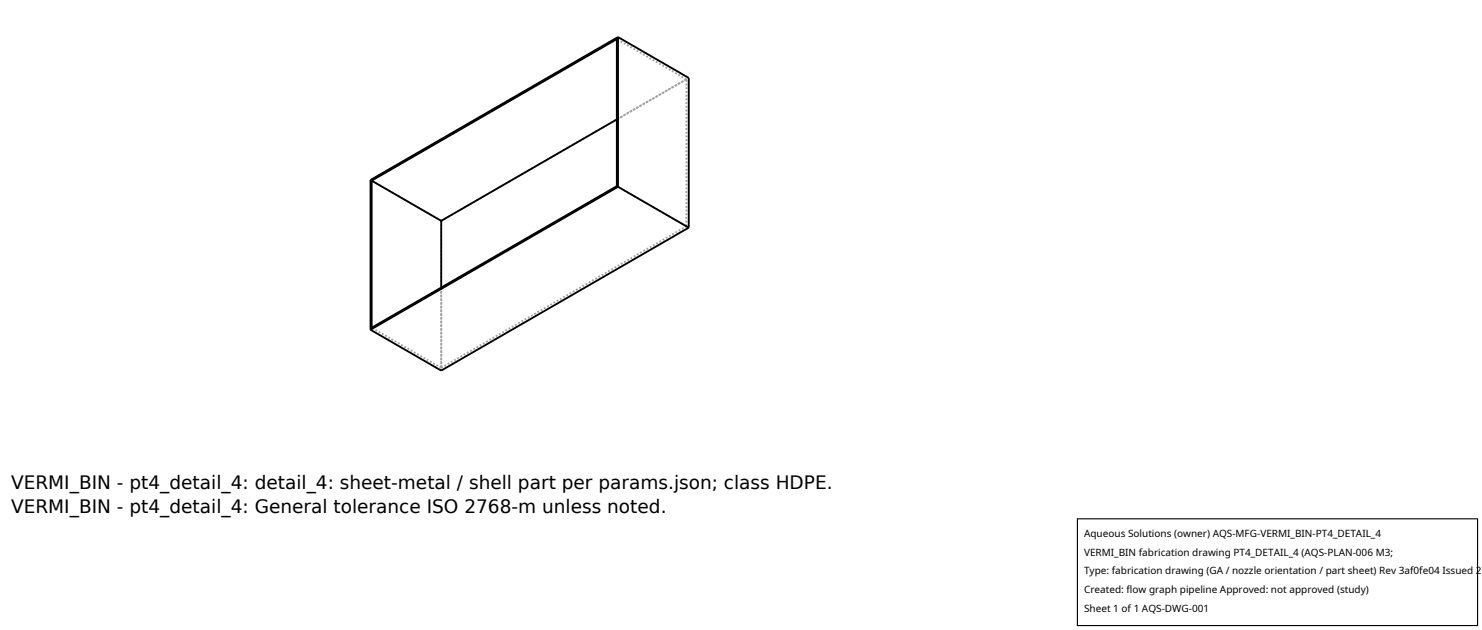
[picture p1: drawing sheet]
<svg xmlns="http://www.w3.org/2000/svg" width="212mm" height="90mm" viewBox="0 0 212 90" stroke-linecap="round" stroke-linejoin="round" font-family="sans-serif">
<defs><g id="words">
<g font-size="2.6">
<text x="1.6" y="69.8">VERMI_BIN - pt4_detail_4: detail_4: sheet-metal / shell part per params.json; class HDPE.</text>
<text x="1.6" y="73.3">VERMI_BIN - pt4_detail_4: General tolerance ISO 2768-m unless noted.</text>
</g>
<g font-size="1.4">
<text x="154.8" y="76.6">Aqueous Solutions (owner) AQS-MFG-VERMI_BIN-PT4_DETAIL_4</text>
<text x="154.8" y="79.3">VERMI_BIN fabrication drawing PT4_DETAIL_4 (AQS-PLAN-006 M3;</text>
<text x="154.8" y="82">Type: fabrication drawing (GA / nozzle orientation / part sheet) Rev 3af0fe04 Issued 2</text>
<text x="154.8" y="84.7">Created: flow graph pipeline Approved: not approved (study)</text>
<text x="154.8" y="87.4">Sheet 1 of 1 AQS-DWG-001</text>
</g>
</g></defs>
<path d="M88.1 17.1l9.9-5.8M98 11.3l-9.9-5.7M63 31.5l-10.1-5.8M63 31.5l35.4-20.4M98 32.3l-9.9-5.7M98 32.3v-21M63 52.9v-21.4M63 52.5l-9.9-5.7M63 52.5v-11.4M63 52.5l35-20.2" fill="none" stroke="#a0a0a0" stroke-width=".26" stroke-dasharray=".3 .3" stroke-linecap="butt"/>
<path d="M88.1 17.1l-25.1 14.4M88.3 5.3l-35.4 20.4v21.4M88.3 5.3v21.4M88.3 5.3l10.1 5.8v21.4M53.1 25.8l35-20.2v21l-35 20.2zM53.1 25.8l9.9 5.7M63 31.5v9.6M88.3 26.7l10.1 5.8M88.3 26.7l-35.4 20.4M98.4 32.5l-35.4 20.4-10.1-5.8" fill="none" stroke="#000" stroke-width=".26"/>
<path d="M153.9 74.1h57.1v15.2h-57.1z" fill="#fff" stroke="#000" stroke-width=".16"/>
<use href="#words"/>
</svg>
